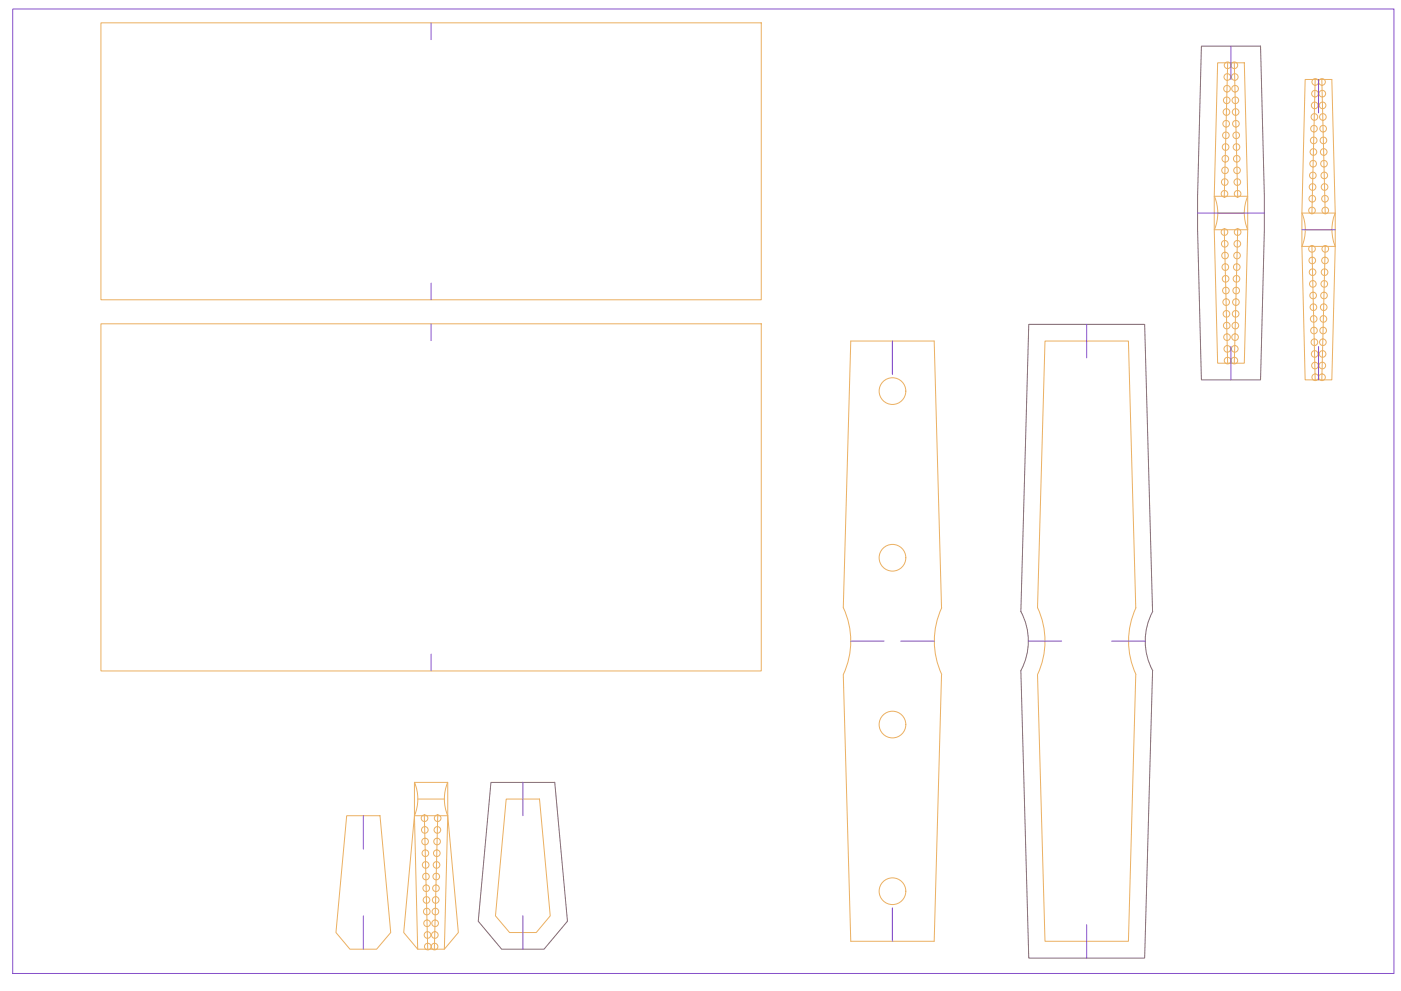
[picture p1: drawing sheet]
<svg xmlns="http://www.w3.org/2000/svg" width="420mm" height="297mm" viewBox="0 0 420 297" stroke-linecap="round" stroke-linejoin="round" font-family="sans-serif">
<!-- layer: 0 -->
<g fill="none" stroke="#ebb062" stroke-width=".3">
<path d="M30.3 6.8h198v83.1h-198zM365.2 18.8h8l1 40v10.1l-1 40h-8l-1-40v-10.1zM368.2 18.8l-1 40M370.2 18.8l1 40M391.4 23.8h8l1 40.1v10l-1 40h-8l-1-40v-10zM394.4 23.8l-1 40.1M396.4 23.8l1 40.1M364.2 58.8h10a13 13 0 0 0 0 10.1h-10M364.2 58.8a13 13 0 0 1 0 10.1M365.2 63.9h8M367.2 68.9l1 40M371.2 68.9l-1 40"/>
<path d="M390.5 63.8a13 13 0 0 1-.1 10.1h10a13.1 13.1 0 0 1 0-10h-10M391.4 68.9h8M393.4 73.9l1 40M397.4 73.9l-1 40M30.3 97.1h198v104h-198zM282.4 182.2l-2.2-80h-25.1l-2.2 80a23.6 23.6 0 0 1 0 20M282.4 182.2a23.6 23.6 0 0 0 0 19.9M340.6 182.2l-2.2-80h-25l-2.3 80a23.4 23.4 0 0 1 .1 20M340.7 182.2a23.6 23.6 0 0 0 0 19.9M252.9 202.2l2.2 79.9h25.1l2.2-79.9M311.1 202.2l2.3 79.9h25l2.2-79.9M124.3 234.5h10v10h-10z"/>
<path d="M124.3 234.5a13 13 0 0 1 0 10M125.3 239.5h8M134.3 234.5a13 13 0 0 0 0 10M151.8 239.5h10l3.2 35-4.2 5h-8l-4.2-5zM104 244.5h10l3.2 35-4.3 5h-8l-4.1-5zM124.3 244.5l1 40h8l1-40M124.3 244.5l-3.2 35 4.2 5M127.3 244.5l1 40M131.3 244.5l-1 40M134.3 244.5l3.2 35-4.2 5"/>
<circle cx="368.2" cy="19.6" r=".99"/>
<circle cx="370.2" cy="19.6" r=".99"/>
<circle cx="367.7" cy="37.1" r=".99"/>
<circle cx="367.8" cy="33.6" r=".99"/>
<circle cx="367.9" cy="30.1" r=".99"/>
<circle cx="368" cy="26.6" r=".99"/>
<circle cx="368.1" cy="23.1" r=".99"/>
<circle cx="370.3" cy="23.1" r=".99"/>
<circle cx="370.4" cy="26.6" r=".99"/>
<circle cx="370.5" cy="30.1" r=".99"/>
<circle cx="370.6" cy="33.6" r=".99"/>
<circle cx="370.6" cy="37.1" r=".99"/>
<circle cx="394.1" cy="38.6" r=".99"/>
<circle cx="394.2" cy="35.1" r=".99"/>
<circle cx="394.3" cy="31.6" r=".99"/>
<circle cx="394.4" cy="28.1" r=".99"/>
<circle cx="394.4" cy="24.6" r=".99"/>
<circle cx="396.5" cy="24.6" r=".99"/>
<circle cx="396.6" cy="28.1" r=".99"/>
<circle cx="396.6" cy="31.6" r=".99"/>
<circle cx="396.7" cy="35.1" r=".99"/>
<circle cx="396.8" cy="38.6" r=".99"/>
<circle cx="367.2" cy="58.1" r=".99"/>
<circle cx="367.3" cy="54.6" r=".99"/>
<circle cx="367.4" cy="51.1" r=".99"/>
<circle cx="367.5" cy="47.6" r=".99"/>
<circle cx="367.6" cy="44.1" r=".99"/>
<circle cx="367.6" cy="40.6" r=".99"/>
<circle cx="370.7" cy="40.6" r=".99"/>
<circle cx="370.8" cy="44.1" r=".99"/>
<circle cx="370.9" cy="47.6" r=".99"/>
<circle cx="371" cy="51.1" r=".99"/>
<circle cx="371.1" cy="54.6" r=".99"/>
<circle cx="371.2" cy="58.1" r=".99"/>
<circle cx="393.6" cy="59.6" r=".99"/>
<circle cx="393.6" cy="56.1" r=".99"/>
<circle cx="393.7" cy="52.6" r=".99"/>
<circle cx="393.8" cy="49.1" r=".99"/>
<circle cx="393.9" cy="45.6" r=".99"/>
<circle cx="394" cy="42.1" r=".99"/>
<circle cx="396.9" cy="42.1" r=".99"/>
<circle cx="397" cy="45.6" r=".99"/>
<circle cx="397.1" cy="49.1" r=".99"/>
<circle cx="397.2" cy="52.6" r=".99"/>
<circle cx="397.2" cy="56.1" r=".99"/>
<circle cx="397.4" cy="59.6" r=".99"/>
<circle cx="367.2" cy="69.6" r=".99"/>
<circle cx="367.3" cy="73.1" r=".99"/>
<circle cx="367.4" cy="76.6" r=".99"/>
<circle cx="371" cy="76.6" r=".99"/>
<circle cx="371.1" cy="73.1" r=".99"/>
<circle cx="371.2" cy="69.6" r=".99"/>
<circle cx="393.5" cy="74.6" r=".99"/>
<circle cx="393.5" cy="63.1" r=".99"/>
<circle cx="393.6" cy="78.1" r=".99"/>
<circle cx="397.4" cy="78.1" r=".99"/>
<circle cx="397.4" cy="74.6" r=".99"/>
<circle cx="397.4" cy="63.1" r=".99"/>
<circle cx="367.5" cy="80.1" r=".99"/>
<circle cx="367.6" cy="83.6" r=".99"/>
<circle cx="367.6" cy="87.1" r=".99"/>
<circle cx="367.7" cy="90.6" r=".99"/>
<circle cx="367.8" cy="94.1" r=".99"/>
<circle cx="367.9" cy="97.6" r=".99"/>
<circle cx="370.5" cy="97.6" r=".99"/>
<circle cx="370.6" cy="94.1" r=".99"/>
<circle cx="370.6" cy="90.6" r=".99"/>
<circle cx="370.7" cy="87.1" r=".99"/>
<circle cx="370.8" cy="83.6" r=".99"/>
<circle cx="370.9" cy="80.1" r=".99"/>
<circle cx="393.6" cy="81.6" r=".99"/>
<circle cx="393.7" cy="85.1" r=".99"/>
<circle cx="393.8" cy="88.6" r=".99"/>
<circle cx="393.9" cy="92.1" r=".99"/>
<circle cx="394" cy="95.6" r=".99"/>
<circle cx="394.1" cy="99.1" r=".99"/>
<circle cx="396.8" cy="99.1" r=".99"/>
<circle cx="396.9" cy="95.6" r=".99"/>
<circle cx="397" cy="92.1" r=".99"/>
<circle cx="397.1" cy="88.6" r=".99"/>
<circle cx="397.2" cy="85.1" r=".99"/>
<circle cx="397.2" cy="81.6" r=".99"/>
<circle cx="267.7" cy="117.2" r="4"/>
<circle cx="368" cy="101.1" r=".99"/>
<circle cx="368.1" cy="104.6" r=".99"/>
<circle cx="368.2" cy="108.1" r=".99"/>
<circle cx="370.2" cy="108.1" r=".99"/>
<circle cx="370.3" cy="104.6" r=".99"/>
<circle cx="370.4" cy="101.1" r=".99"/>
<circle cx="394.2" cy="102.6" r=".99"/>
<circle cx="394.3" cy="106.1" r=".99"/>
<circle cx="394.4" cy="109.6" r=".99"/>
<circle cx="394.4" cy="113.1" r=".99"/>
<circle cx="396.5" cy="113.1" r=".99"/>
<circle cx="396.6" cy="109.6" r=".99"/>
<circle cx="396.6" cy="106.1" r=".99"/>
<circle cx="396.7" cy="102.6" r=".99"/>
<circle cx="267.7" cy="167.2" r="4"/>
<circle cx="267.7" cy="217.2" r="4"/>
<circle cx="127.3" cy="245.2" r=".99"/>
<circle cx="127.4" cy="248.8" r=".99"/>
<circle cx="127.5" cy="252.2" r=".99"/>
<circle cx="127.6" cy="255.7" r=".99"/>
<circle cx="127.7" cy="259.3" r=".99"/>
<circle cx="130.9" cy="259.3" r=".99"/>
<circle cx="131" cy="255.7" r=".99"/>
<circle cx="131.1" cy="252.2" r=".99"/>
<circle cx="131.2" cy="248.8" r=".99"/>
<circle cx="131.3" cy="245.2" r=".99"/>
<circle cx="127.7" cy="262.7" r=".99"/>
<circle cx="127.8" cy="266.2" r=".99"/>
<circle cx="127.9" cy="269.8" r=".99"/>
<circle cx="128" cy="273.2" r=".99"/>
<circle cx="128.1" cy="276.7" r=".99"/>
<circle cx="130.5" cy="276.7" r=".99"/>
<circle cx="130.6" cy="273.2" r=".99"/>
<circle cx="130.7" cy="269.8" r=".99"/>
<circle cx="130.7" cy="266.2" r=".99"/>
<circle cx="130.8" cy="262.7" r=".99"/>
<circle cx="267.7" cy="267.1" r="4"/>
<circle cx="128.2" cy="280.3" r=".99"/>
<circle cx="128.3" cy="283.7" r=".99"/>
<circle cx="130.3" cy="283.7" r=".99"/>
<circle cx="130.4" cy="280.3" r=".99"/>
</g>
<path d="M360.3 13.8h17.7l1.2 45v10.1l-1.2 45h-17.7l-1.1-45v-10.1zM345.7 183.3l-2.4-86.1h-34.8l-2.3 86.1a18.5 18.5 0 0 1-.1 17.7M345.7 183.3a18.6 18.6 0 0 0 0 17.7M306.2 201.1l2.3 86.1h34.8l2.4-86.1M147.2 234.5h19.2l3.8 41.6-7 8.4h-12.7l-7.1-8.4z" fill="none" stroke="#826a72" stroke-width=".3"/>
<g fill="none" stroke="#8650ca" stroke-width=".3">
<path d="M3.8 2.7h414.2v289.1h-414.2zM129.3 6.8v5.1M369.1 13.8v10M395.4 23.8v10.1M359.2 63.9h20M390.4 68.9h10M129.3 84.9v5M129.3 97.1v5M325.9 97.2v10.1M267.6 102.2v10.1M369.1 103.9v10M395.4 103.9v10"/>
<path d="M129.3 196.1v5M255.1 192.2h10M270.1 192.2h10.1M308.4 192.2h10M333.4 192.2h10M156.8 234.5v10M109 244.5v10M109 274.5v10M156.8 274.5v10M267.6 272.1v10M325.9 277.1v10.1"/>
</g>
<path d="M267.6 282.1h.1" fill="none" stroke="#c1b3b8" stroke-width=".3"/>
</svg>
